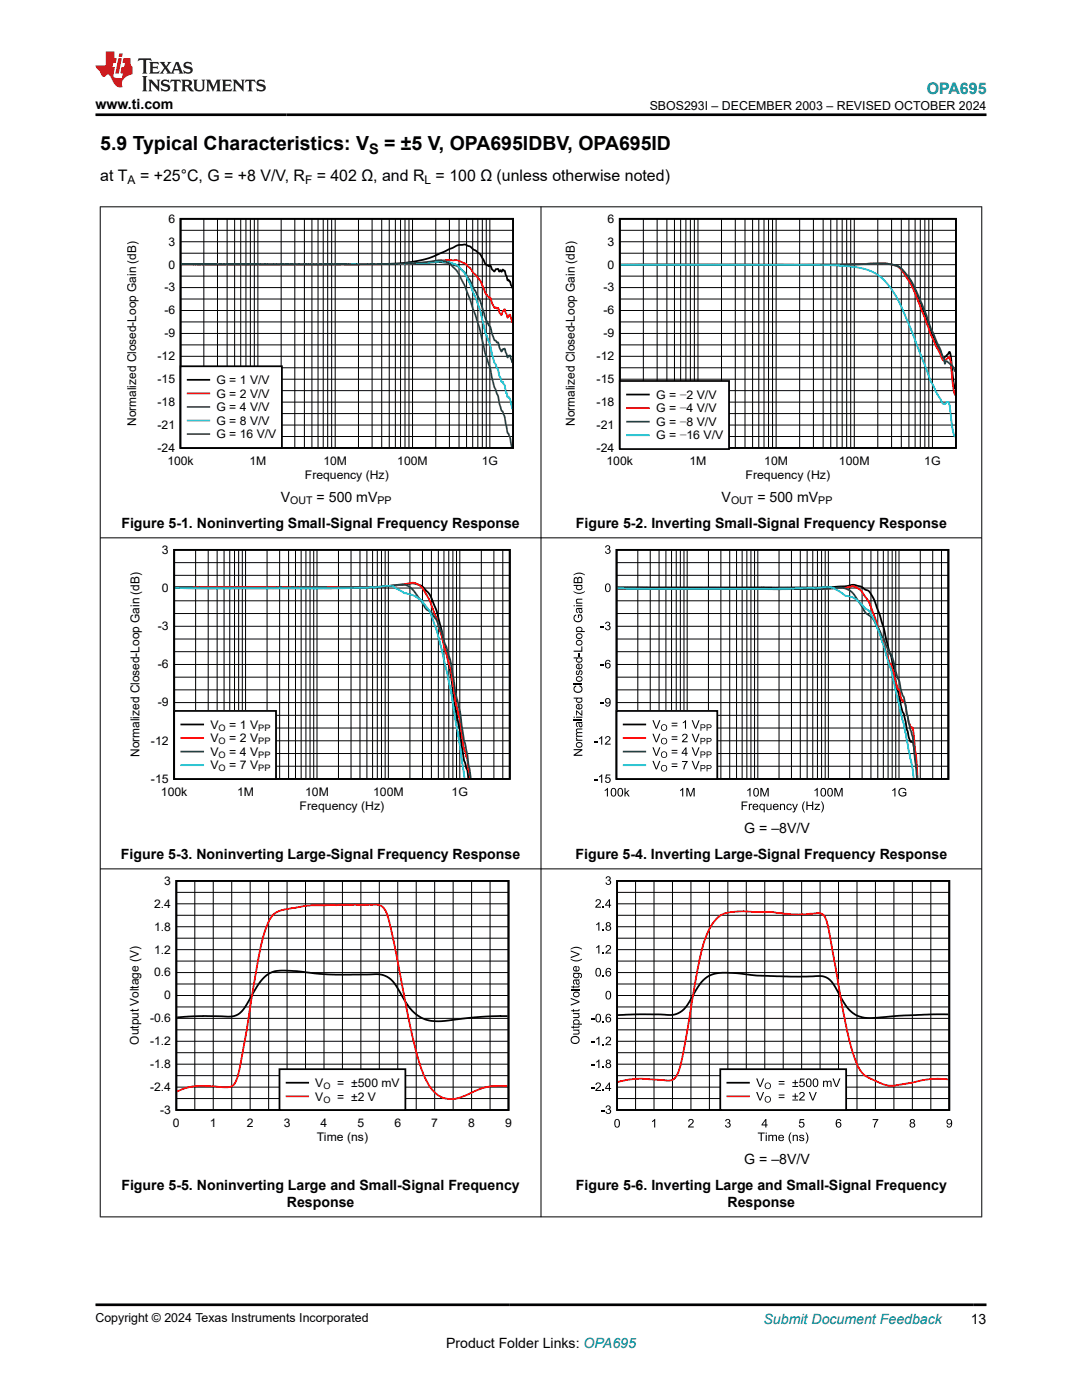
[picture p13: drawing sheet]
<svg xmlns="http://www.w3.org/2000/svg" width="216mm" height="279mm" viewBox="0 0 216 279" stroke-linecap="round" stroke-linejoin="round" font-family="sans-serif">
<defs><g id="words">
<g font-size="3.9">
<text x="20" y="29.9">5.9 Typical Characteristics: V</text>
<text x="76.7" y="29.9">= ±5 V, OPA695IDBV, OPA695ID</text>
</g>
<text font-size="3.2" fill="#00f" x="184.9" y="18.7">OPA695</text>
<g font-size="3.2">
<text x="20" y="36.1">at T</text>
<text x="27.9" y="36.1">= +25°C, G = +8 V/V, R</text>
<text x="63.2" y="36.1">= 402 Ω, and R = 100 Ω (unless otherwise noted)</text>
</g>
<text font-size="2.9" x="73.6" y="30.7">S</text>
<g font-size="2.8">
<text x="19" y="21.8">www.ti.com</text>
<text x="56" y="100.1">V</text>
<text x="63.2" y="100.1">= 500 mV</text>
<text x="144" y="100.1">V</text>
<text x="151.1" y="100.1">= 500 mV</text>
<text x="24.2" y="105.3">Figure 5-1. Noninverting Small-Signal Frequency Response</text>
<text x="114.9" y="105.3">Figure 5-2. Inverting Small-Signal Frequency Response</text>
<text x="148.5" y="166.2">G = –8V/V</text>
<text x="24.1" y="171.4">Figure 5-3. Noninverting Large-Signal Frequency Response</text>
<text x="114.8" y="171.4">Figure 5-4. Inverting Large-Signal Frequency Response</text>
<text x="148.5" y="232.2">G = –8V/V</text>
<text x="24.2" y="237.5">Figure 5-5. Noninverting Large and Small-Signal Frequency</text>
<text x="114.9" y="237.5">Figure 5-6. Inverting Large and Small-Signal Frequency</text>
<text x="57.2" y="240.9">Response</text>
<text x="145.2" y="240.9">Response</text>
<text x="89" y="269">Product Folder Links: OPA695</text>
<text x="193.7" y="264.2">13</text>
</g>
<text font-size="2.8" fill="#00f" x="152.4" y="264.2">Submit Document Feedback</text>
<g font-size="2.5">
<text x="129.6" y="21.9">SBOS293I – DECEMBER 2003 – REVISED OCTOBER 2024</text>
<text x="114.7" y="85" transform="rotate(-90 114.7 85)">Normalized Closed-Loop Gain (dB)</text>
<text x="27.8" y="151" transform="rotate(-90 27.8 151)">Normalized Closed-Loop Gain (dB)</text>
<text x="19" y="263.9">Copyright © 2024 Texas Instruments Incorporated</text>
</g>
<g font-size="2.4">
<text x="25.5" y="36.7">A</text>
<text x="60.9" y="36.7">F</text>
<text x="84.7" y="36.7">L</text>
<text x="33.6" y="44.5">6</text>
<text x="121.2" y="44.5">6</text>
<text x="33.6" y="53.6">0</text>
<text x="33.6" y="49">3</text>
<text x="121.2" y="53.6">0</text>
<text x="121.2" y="49">3</text>
<text x="32.8" y="58.2">-3</text>
<text x="120.4" y="58.2">-3</text>
<text x="32.8" y="62.7">-6</text>
<text x="120.4" y="62.7">-6</text>
<text x="31.4" y="71.9">-12</text>
<text x="32.8" y="67.3">-9</text>
<text x="119" y="71.9">-12</text>
<text x="120.4" y="67.3">-9</text>
<text x="31.4" y="76.5">-15</text>
<text x="43.2" y="76.6">G</text>
<text x="45.8" y="76.6">=</text>
<text x="47.9" y="76.6">1</text>
<text x="49.9" y="76.6">V</text>
<text x="51.5" y="76.6">/V</text>
<text x="119" y="76.5">-15</text>
<text x="31.4" y="81">-18</text>
<text x="43.2" y="79.3">G</text>
<text x="43.2" y="82.1">G</text>
<text x="45.8" y="79.3">=</text>
<text x="45.8" y="82.1">=</text>
<text x="47.9" y="79.3">2</text>
<text x="47.9" y="82.1">4</text>
<text x="49.9" y="79.3">V</text>
<text x="49.9" y="82.1">V</text>
<text x="51.5" y="79.3">/V</text>
<text x="51.5" y="82.1">/V</text>
<text x="119" y="81">-18</text>
<text x="130.9" y="79.6">G</text>
<text x="130.9" y="82.3">G</text>
<text x="133.5" y="79.6">=</text>
<text x="133.5" y="82.3">=</text>
<text x="135.6" y="79.6">−</text>
<text x="135.6" y="82.3">−</text>
<text x="137" y="79.6">2</text>
<text x="137" y="82.3">4</text>
<text x="139" y="79.6">V/V</text>
<text x="139" y="82.3">V/V</text>
<text x="27.2" y="85" transform="rotate(-90 27.2 85)">Normalized Closed-Loop Gain (dB)</text>
<text x="31.4" y="85.6">-21</text>
<text x="43.2" y="84.8">G</text>
<text x="43.2" y="87.5">G</text>
<text x="45.8" y="84.8">=</text>
<text x="45.8" y="87.5">=</text>
<text x="47.9" y="84.8">8</text>
<text x="47.9" y="87.5">1</text>
<text x="49.2" y="87.5">6</text>
<text x="49.9" y="84.8">V</text>
<text x="51.2" y="87.5">V/V</text>
<text x="51.5" y="84.8">/V</text>
<text x="119" y="85.6">-21</text>
<text x="130.9" y="85">G</text>
<text x="130.9" y="87.7">G</text>
<text x="133.5" y="85">=</text>
<text x="133.5" y="87.7">=</text>
<text x="135.6" y="85">−</text>
<text x="135.6" y="87.7">−</text>
<text x="137" y="85">8</text>
<text x="137" y="87.7">1</text>
<text x="138.3" y="87.7">6</text>
<text x="139" y="85">V/V</text>
<text x="140.4" y="87.7">V/V</text>
<text x="31.4" y="90.2">-24</text>
<text x="33.4" y="92.9">100k</text>
<text x="49.8" y="92.9">1M</text>
<text x="60.8" y="95.6">Frequency (Hz)</text>
<text x="64.5" y="92.9">10M</text>
<text x="79.3" y="92.9">100M</text>
<text x="96.1" y="92.9">1G</text>
<text x="119" y="90.2">-24</text>
<text x="121" y="92.9">100k</text>
<text x="137.6" y="92.9">1M</text>
<text x="148.8" y="95.6">Frequency (Hz)</text>
<text x="152.5" y="92.9">10M</text>
<text x="167.4" y="92.9">100M</text>
<text x="184.4" y="92.9">1G</text>
<text x="32.3" y="110.5">3</text>
<text x="32.3" y="118.1">0</text>
<text x="31.5" y="125.8">-3</text>
<text x="31.5" y="133.4">-6</text>
<text x="31.5" y="141">-9</text>
<text x="30.1" y="148.6">-12</text>
<text x="42" y="145.4">V</text>
<text x="42" y="148.1">V</text>
<text x="45.7" y="148.1">=</text>
<text x="45.7" y="145.4">=</text>
<text x="47.9" y="145.4">1</text>
<text x="47.9" y="148.1">2</text>
<text x="49.9" y="145.4">V</text>
<text x="49.9" y="148.1">V</text>
<text x="42" y="150.8">V</text>
<text x="42" y="153.5">V</text>
<text x="45.7" y="150.8">=</text>
<text x="45.7" y="153.5">=</text>
<text x="47.9" y="150.8">4</text>
<text x="47.9" y="153.5">7</text>
<text x="49.9" y="150.8">V</text>
<text x="49.9" y="153.5">V</text>
<text x="30.1" y="156.2">-15</text>
<text x="32.1" y="158.9">100k</text>
<text x="47.3" y="158.9">1M</text>
<text x="59.8" y="161.7">Frequency (Hz)</text>
<text x="60.9" y="158.9">10M</text>
<text x="74.4" y="158.9">100M</text>
<text x="90.1" y="158.9">1G</text>
<text x="32.8" y="176.6">3</text>
<text x="30.7" y="185.7">1.8</text>
<text x="30.7" y="181.2">2.4</text>
<text x="30.7" y="190.3">1.2</text>
<text x="30.7" y="194.9">0.6</text>
<text x="32.8" y="199.4">0</text>
<text x="27.7" y="208.5" transform="rotate(-90 27.7 208.5)">Output Voltage (V)</text>
<text x="29.9" y="208.6">-1.2</text>
<text x="29.9" y="204">-0.6</text>
<text x="29.9" y="213.2">-1.8</text>
<text x="29.9" y="217.7">-2.4</text>
<text x="62.9" y="219.6">V</text>
<text x="62.9" y="216.9">V</text>
<text x="67.3" y="216.9">=</text>
<text x="67.3" y="219.6">=</text>
<text x="70.1" y="216.9">±500</text>
<text x="70.1" y="219.6">±2 V</text>
<text x="76.1" y="216.9">mV</text>
<text x="32" y="222.3">-3</text>
<text x="34.5" y="225">0</text>
<text x="41.9" y="225">1</text>
<text x="49.3" y="225">2</text>
<text x="56.6" y="225">3</text>
<text x="63.2" y="227.7">Time (ns)</text>
<text x="64" y="225">4</text>
<text x="71.3" y="225">5</text>
<text x="78.7" y="225">6</text>
<text x="86.1" y="225">7</text>
<text x="93.4" y="225">8</text>
<text x="100.8" y="225">9</text>
</g>
<g font-size="2.1">
<text x="57.9" y="100.7">OUT</text>
<text x="75.3" y="100.7">PP</text>
<text x="145.9" y="100.7">OUT</text>
<text x="163.3" y="100.7">PP</text>
</g>
<g font-size="1.8">
<text x="43.6" y="145.8">O</text>
<text x="43.6" y="148.5">O</text>
<text x="51.5" y="145.8">PP</text>
<text x="51.5" y="148.5">PP</text>
<text x="43.6" y="151.2">O</text>
<text x="43.6" y="154">O</text>
<text x="51.5" y="151.2">PP</text>
<text x="51.5" y="154">PP</text>
<text x="64.5" y="220">O</text>
<text x="64.5" y="217.3">O</text>
</g>
</g></defs>
<path d="M36 43.7h66.4v45.7h-66.4zM36.2 52.8h34.6l9.1-.3 2.9-.3 2.3-.5 3.5-1.5 2.5-1.2 1.6-.2 1.1 .4 1.6 1.3a2.39 2.39 0 0 1 1.1 1.4 1.29 1.29 0 0 0 1.2 1.2l.2-.1 .5 1a.21 .21 0 0 0 .2 .2 .21 .21 0 0 0 .2-.3l.2-.2h.4l.2 .5 .2-.3 .3 .3 .2-.4 .2 .2h.2l.6 1.9 .1-.1 .4 .4 .4 1.3" fill="none" stroke="#000" stroke-width=".35"/>
<g fill="none" stroke="#000" stroke-width=".2">
<path d="M36 59.7h66.4M36 57.4h66.4M36 55.1h66.4M36 52.8h66.4M36 50.5h66.4M36 48.2h66.4M36 46h66.4M40.7 43.7v45.7M43.4 43.7v45.7M45.3 43.7v45.7M46.8 43.7v45.7M48 43.7v45.7"/>
<path d="M49.1 43.7v45.7M50 43.7v45.7M50.7 43.7v45.7M51.5 43.7v45.7M56.1 43.7v45.7M58.8 43.7v45.7M60.7 43.7v45.7M62.2 43.7v45.7M63.5 43.7v45.7M64.5 43.7v45.7M65.4 43.7v45.7M66.2 43.7v45.7"/>
<path d="M66.9 43.7v45.7M71.5 43.7v45.7M74.2 43.7v45.7M76.2 43.7v45.7M77.7 43.7v45.7M78.9 43.7v45.7M79.9 43.7v45.7M80.8 43.7v45.7M81.6 43.7v45.7M82.3 43.7v45.7M87 43.7v45.7M89.7 43.7v45.7"/>
<path d="M91.6 43.7v45.7M93.1 43.7v45.7M94.3 43.7v45.7M95.3 43.7v45.7M96.2 43.7v45.7M97 43.7v45.7M97.7 43.7v45.7M36 78h66.4M36 75.7h66.4M36 73.4h66.4M36 71.1h66.4M36 68.8h66.4"/>
<path d="M36 66.5h66.4M36 64.2h66.4M36 62h66.4M36 87.1h66.4M36 84.8h66.4M36 82.5h66.4M36 80.3h66.4"/>
</g>
<path d="M36.2 52.8h42.4l5.2-.3 5.5-.6h1.9l1.6 .7 1 .9 .6 .9 1.4 1.5 1 2.5 .8 1a.34 .34 0 0 1 .4 .1 .34 .34 0 0 1 0 .4l.5 1.1a.27 .27 0 0 0 0 .4 .27 .27 0 0 0 .4 0h.1a.26 .26 0 0 0 .2 .2 .26 .26 0 0 0 .2-.1l.3 1 .3 .4 .7-1.2 .6 1.7 .1-.4 .4-.2 .4 1.6" fill="none" stroke="#f00" stroke-width=".35"/>
<path d="M36.2 52.7h42l9.2-.4 2.1 .2 1.9 .7 1.5 1.4 .9 1.4 2 4 1 3.4 .6 1.3a2.65 2.65 0 0 1 .8 1.9l.5 1.3 .7 .5 .6 1.7 .3-.4h.2l.2-.1 .6 1.7 .1-.3 .4-.1 .4 1.5" fill="none" stroke="#156" stroke-width=".35"/>
<path d="M36.2 52.7h41.8l5.8-.2 3.7-.4 2.2 .2 1.3 .5 .5 .4 1.2 1.2 1.1 2.3 1.9 4.7 1.1 4.8 1 2.6 .8 3.5 .8 1.5 .2 1.3 .5 1.1h.1a3.3 3.3 0 0 1 .8 2.2l.1 .1 .2 .8 .1-.1 .4 .4 .4 2" fill="none" stroke="#0bc" stroke-width=".35"/>
<path d="M36.2 52.7h42.4l5.8-.3 3.1-.5 1.7 .4 1.5 1.3 .7 .8 1.3 2.5 1.1 2.9 1.9 5.6 1.1 5.1 1 2.8 .7 3.4 .9 2.3 .5 2.4a.54 .54 0 0 0 .4 .7l.4 1.2 .4 2.2a1.02 1.02 0 0 0 .4 1.1l.3 .7 .3 1.9" fill="none" stroke="#286b49" stroke-width=".35"/>
<path d="M36 73.1h20.3v16.3h-20.3z" fill-rule="evenodd" fill="#fff"/>
<path d="M36 73.1h20.3v16.3h-20.3zM37.5 75.8h4.3" fill="none" stroke="#000" stroke-width=".35"/>
<path d="M37.5 78.5h4.3" fill="none" stroke="#f00" stroke-width=".35"/>
<path d="M37.5 81.2h4.3" fill="none" stroke="#156" stroke-width=".35"/>
<path d="M37.5 83.9h4.3" fill="none" stroke="#0bc" stroke-width=".35"/>
<path d="M37.5 86.6h4.3" fill="none" stroke="#286b49" stroke-width=".35"/>
<path d="M123.7 43.7h67v45.7h-67zM123.9 52.8h42.2l10.3-.2 2.4 .4 .6 .3 .8 .8 1.7 2.5 1.6 3.7 2.2 5.7 1.9 4a1.56 1.56 0 0 0 .8 1.4l1-1.2a4.4 4.4 0 0 1 .5 2.6l.4 3.5 .3 1.3" fill="none" stroke="#000" stroke-width=".36"/>
<g fill="none" stroke="#000" stroke-width=".2">
<path d="M123.7 59.7h67.1M123.7 57.4h67.1M123.7 55.1h67.1M123.7 52.8h67.1M123.7 50.5h67.1M123.7 48.2h67.1M123.7 46h67.1M128.4 43.7v45.7M131.1 43.7v45.7M133.1 43.7v45.7M134.6 43.7v45.7M135.8 43.7v45.7"/>
<path d="M136.9 43.7v45.7M137.8 43.7v45.7M138.6 43.7v45.7M139.3 43.7v45.7M144 43.7v45.7M146.7 43.7v45.7M148.7 43.7v45.7M150.2 43.7v45.7M151.4 43.7v45.7M152.5 43.7v45.7M153.4 43.7v45.7M154.2 43.7v45.7"/>
<path d="M154.9 43.7v45.7M159.6 43.7v45.7M162.3 43.7v45.7M164.2 43.7v45.7M165.8 43.7v45.7M167 43.7v45.7M168 43.7v45.7M168.9 43.7v45.7M169.7 43.7v45.7M170.5 43.7v45.7M175.1 43.7v45.7M177.9 43.7v45.7"/>
<path d="M179.8 43.7v45.7M181.4 43.7v45.7M182.6 43.7v45.7M183.6 43.7v45.7M184.5 43.7v45.7M185.3 43.7v45.7M186.1 43.7v45.7M123.7 78h67.1M123.7 75.7h67.1M123.7 73.4h67.1M123.7 71.1h67.1M123.7 68.8h67.1"/>
<path d="M123.7 66.5h67.1M123.7 64.2h67.1M123.7 62h67.1M123.7 87.1h67.1M123.7 84.8h67.1M123.7 82.5h67.1M123.7 80.3h67.1"/>
</g>
<path d="M123.9 52.9h39.9l12.3-.3 2.5 .4 .7 .3 .8 .8 1.8 3 2.6 6.2 1.2 3.4 1.9 3.9a1.64 1.64 0 0 0 .8 1.4l.9-.7h.2l.8 6.4 .3 1.2" fill="none" stroke="#f00" stroke-width=".36"/>
<path d="M123.9 52.8l34.1 .1 11.2-.1 6.8-.2 2.6 .3 .9 .4 .7 .6 1.3 1.7 .7 1.2 2.3 5.2 1.2 3.3 1.9 4.4 .8 1.9 .1 1a.38 .38 0 0 1 .5-.5l.7 .7a1.6 1.6 0 0 1 .9 1.4" fill="none" stroke="#156" stroke-width=".36"/>
<path d="M123.9 52.8l40.4 .1 6.3 .4 1.7 .3 1.6 .5 1.3 .8 1.4 1.2 1.1 1.3 1.3 2 2.9 6.6 3.8 9.9 1.9 3.7a1.11 1.11 0 0 0 .9 1h.1a.42 .42 0 0 1 .4-.4 .42 .42 0 0 1 .4 .5l.3 2.1a11.8 11.8 0 0 0 .9 4.4" fill="none" stroke="#0bc" stroke-width=".36"/>
<path d="M123.7 76h21.8v13.6h-21.8z" fill-rule="evenodd" fill="#fff"/>
<path d="M123.7 76h21.8v13.6h-21.8zM125.1 78.7h4.4M34.8 109.7h66.9v45.8h-66.9zM34.9 117.2h39.5l5.3-.4 2.5-.4 .6 .1 1.4 .5 1.4 1.4 .4 .8 1.1 2.8 1.1 4 1.7 8 1 7.6 .9 4.1 .8 6 .5 1.6a2.76 2.76 0 0 1 .3 2" fill="none" stroke="#000" stroke-width=".36"/>
<path d="M125.1 81.5h4.4M34.9 117.2h39.1l5.2-.4 2.9-.5 1 .2 1.1 .8 1.2 1.9 1.8 4.4 2.7 9.8 1 6.6 .5 2.3a19.6 19.6 0 0 1 .8 5 8.3 8.3 0 0 0 .7 3.1l.3 1 .6 3.9" fill="none" stroke="#f00" stroke-width=".36"/>
<path d="M125.1 84.2h4.4M34.9 117.2h39.7l5.9-.5 .9 .3 .9 .7 1.7 2.2 .9 1.5 .8 .6a1.78 1.78 0 0 1 .9 1.1l.6 .8 1 2.4 1.7 5.5 1 6.4 1 4.2 .7 5.3 .6 2.8 .8 4.8" fill="none" stroke="#156" stroke-width=".36"/>
<path d="M125.1 86.9h4.4M34.9 117.3l6.7 .2h24.5l8.4-.2 3.1-.4 1.1 .2v.2l2.1 1.1h.2l1.4 .4 1.5 .9 1.5 1.8 .5 .8 1.2 3.6 1.1 3.8 1.8 8.3 2.7 17.3" fill="none" stroke="#0bc" stroke-width=".36"/>
<g fill="none" stroke="#000" stroke-width=".2">
<path d="M34.8 119.9h66.9M34.8 117.4h66.9M34.8 114.8h66.9M34.8 112.3h66.9M39 109.7v45.8M41.5 109.7v45.8M43.3 109.7v45.8M44.7 109.7v45.8M45.8 109.7v45.8M46.8 109.7v45.8M47.6 109.7v45.8M48.4 109.7v45.8"/>
<path d="M49 109.7v45.8M53.3 109.7v45.8M55.8 109.7v45.8M57.6 109.7v45.8M59 109.7v45.8M60.1 109.7v45.8M61 109.7v45.8M61.9 109.7v45.8M62.6 109.7v45.8M63.3 109.7v45.8M67.5 109.7v45.8M70 109.7v45.8"/>
<path d="M71.8 109.7v45.8M73.2 109.7v45.8M74.3 109.7v45.8M75.3 109.7v45.8M76.1 109.7v45.8M76.9 109.7v45.8M77.5 109.7v45.8M81.8 109.7v45.8M84.3 109.7v45.8M86.1 109.7v45.8M87.5 109.7v45.8M88.6 109.7v45.8"/>
<path d="M89.5 109.7v45.8M90.4 109.7v45.8M91.1 109.7v45.8M91.8 109.7v45.8M96 109.7v45.8M98.6 109.7v45.8M100.3 109.7v45.8M101.7 109.7v45.8M34.8 137.7h66.9M34.8 135.1h66.9M34.8 132.6h66.9M34.8 130.1h66.9"/>
<path d="M34.8 127.5h66.9M34.8 125h66.9M34.8 122.4h66.9M34.8 152.9h66.9M34.8 150.4h66.9M34.8 147.8h66.9M34.8 145.3h66.9M34.8 142.8h66.9M34.8 140.2h66.9"/>
</g>
<path d="M34.8 141.9h20.3v13.6h-20.3z" fill-rule="evenodd" fill="#fff"/>
<path d="M34.8 141.9h20.3v13.6h-20.3zM36.2 144.6h4.3" fill="none" stroke="#000" stroke-width=".36"/>
<path d="M36.2 147.3h4.3" fill="none" stroke="#f00" stroke-width=".36"/>
<path d="M36.2 150h4.3" fill="none" stroke="#156" stroke-width=".36"/>
<path d="M36.2 152.7h4.3" fill="none" stroke="#0bc" stroke-width=".36"/>
<g fill="#000">
<path d="M114.4 118l.2 .1a2.01 2.01 0 0 0 2.1-.1 1.44 1.44 0 0 1-2.3 0zM114.4 114.7a1.59 1.59 0 0 1 2.3 .1 2.06 2.06 0 0 0-2.3 0zM120.9 108.9a.46 .46 0 0 1 .7 0 .46 .46 0 0 1-.1 .7 .54 .54 0 0 1 0 .9 .54 .54 0 0 1-.8-.4l.2-.1a.35 .35 0 0 0 .4 .4 .35 .35 0 0 0 .3-.5 .35 .35 0 0 0-.5-.2l.1-.2a.3 .3 0 0 0 .3-.2 .3 .3 0 0 0-.3-.4 .3 .3 0 0 0-.3 .4h-.2zM114.7 122.8l.2-.1 .1 .2a.63 .63 0 0 0-.2 .9 .63 .63 0 0 0 .9 .1 .69 .69 0 0 0 .1-1.1h-.3v.5h-.2v-.7h.7a.89 .89 0 0 1 .1 1.3 .89 .89 0 0 1-1.3 .1 .89 .89 0 0 1-.1-1.2zM114.7 137l.2-.2 .1 .2a.57 .57 0 0 0-.3 .8 .57 .57 0 0 0 .8 .2 .52 .52 0 0 0 .5-.4 .52 .52 0 0 0-.4-.6v-.2a.81 .81 0 0 1 .5 1.1 .81 .81 0 0 1-1.1 .3 .77 .77 0 0 1-.3-1.2zM115.5 130.3h.2v.7h-.2zM115.1 133.9l.2-.1v.2a.24 .24 0 0 0-.2 .3 .24 .24 0 0 0 .3 .2v-.1a.47 .47 0 0 1 .3-.6 .47 .47 0 0 1 .6 .2 .47 .47 0 0 1-.2 .6l-.3 .2v-.2a.28 .28 0 0 0 .3-.3 .28 .28 0 0 0-.4-.3 .5 .5 0 0 1-.1 .6 .5 .5 0 0 1-.5 0l-.2-.3zM114.5 136.3h1.7v.2h-1.7zM114.5 129.8h1.5v-.8h.2v1.1h-1.7zM115 119.6l1.2-.1v.2h-.8a.29 .29 0 0 0-.3 .2 .29 .29 0 0 0 .2 .3l.9 .1v.2h-1.3v-.2h.2l-.2-.2zM119.9 132.7h.6v.2h-.6zM119.9 125h.6v.3h-.6z"/>
<path d="M120.9 124.2a.46 .46 0 0 1 .7-.1 .46 .46 0 0 1-.1 .7 .54 .54 0 0 1 0 1 .54 .54 0 0 1-.8-.5h.2a.35 .35 0 0 0 .4 .3 .35 .35 0 0 0 .3-.4 .35 .35 0 0 0-.5-.2l.1-.2a.3 .3 0 0 0 .3-.3 .3 .3 0 0 0-.3-.3 .3 .3 0 0 0-.3 .3h-.2zM114.5 149.5h1.7v.2l-1.4 .9h1.4v.2h-1.7v-.2l1.3-.9h-1.3zM115 147.2h.2a.27 .27 0 0 0 0 .4 .27 .27 0 0 0 .3 0h.7v.2h-1.3v-.1h.2l-.2-.2zM115 145.5l1.2-.1v.2h-.8a.26 .26 0 0 0-.3 .2 .26 .26 0 0 0 .2 .3h.9v.2h-.8a.28 .28 0 0 0-.3 .4 .28 .28 0 0 0 .4 .1h.7v.2h-1.3v-.1h.2a.41 .41 0 0 1 0-.8l-.2-.2zM114.5 143.6h1.7v.2h-1.7zM114.9 141.8l1.1 .8v-.9h.2v1.1h-.2l-.9-.8v.8h-.2zM118.5 155.5h.7v.2h-.7zM118.5 147.9h.7v.2h-.7zM119.9 140.3h.6v.2h-.6zM119.5 155l.7-.5v1.7h-.2v-1.3l-.5 .3zM119.5 147.3l.7-.4v1.7h-.2v-1.3l-.5 .2zM120.9 154.6h.9v.2h-.7l-.1 .4a.57 .57 0 0 1 .8 .3 .57 .57 0 0 1-.4 .8 .57 .57 0 0 1-.7-.5h.2a.37 .37 0 0 0 .6 .1 .37 .37 0 0 0 0-.5 .37 .37 0 0 0-.5 .1l-.2-.1z"/>
<path d="M120.7 157.7l.6-.5v1.8h-.2v-1.4l-.4 .3zM120.9 147a.55 .55 0 0 1 .8 .1 .55 .55 0 0 1-.2 .8l-.5 .5h.8v.2h-1.1l.2-.4a1.03 1.03 0 0 0 .6-1l-.4-.1-.2 .3h-.2zM124.6 157.3h.2v.9l.5-.5h.3l-.5 .5 .6 .8h-.3l-.4-.7-.2 .2v.5h-.2zM135.7 157.7l.6-.5v1.8h-.2v-1.4l-.4 .3zM137 157.3h.3l.5 1.4 .5-1.4h.3v1.7h-.2v-1.5l-.5 1.5h-.2l-.5-1.5v1.5h-.2zM149.1 157.7l.7-.5v1.8h-.3v-1.4l-.4 .3zM151.7 157.3h.4l.5 1.4 .5-1.4h.3v1.7h-.2v-1.5l-.5 1.5h-.2l-.6-1.5v1.5h-.2zM162.5 157.7l.7-.5v1.8h-.2v-1.4l-.5 .3zM166.5 157.3h.3l.5 1.4 .5-1.4h.3v1.7h-.2v-1.5l-.5 1.5h-.2l-.5-1.5v1.5h-.2zM178 157.7l.7-.5v1.8h-.2v-1.4l-.5 .3zM179.5 157.4a.81 .81 0 0 1 1.3 .3l-.2 .1a.67 .67 0 0 0-.9-.2 .67 .67 0 0 0-.2 .9 .67 .67 0 0 0 .9 .2l.2-.1v-.3h-.5v-.2h.8v.6a.93 .93 0 0 1-1.4 .1 .93 .93 0 0 1 0-1.4zM148 160h1.2v.2h-1v.5h.8v.2h-.8v.8h-.2z"/>
<path d="M149.4 160.4h.2v.2l.4-.2 .1 .1-.1 .2a.28 .28 0 0 0-.3 0 .28 .28 0 0 0-.1 .3v.7h-.2zM152.9 160.4h.2v.7a.31 .31 0 0 0 .4 .4 .31 .31 0 0 0 .2-.4v-.7h.2v1.3h-.1v-.2a.45 .45 0 0 1-.6 .2 .45 .45 0 0 1-.3-.5zM155.6 160.4h.2v.2a.45 .45 0 0 1 .6-.2 .45 .45 0 0 1 .2 .5v.8h-.2v-.8a.29 .29 0 0 0-.2-.3 .29 .29 0 0 0-.3 .2l-.1 .9h-.2zM157.1 160.6l.6-.2 .3 .4h-.2l-.1-.2a.42 .42 0 0 0-.6 .4 .42 .42 0 0 0 .6 .4l.1-.2h.2a.61 .61 0 0 1-.9 .3 .61 .61 0 0 1 0-.9zM158.1 160.4h.2l.3 1 .4-1h.2l-.5 1.3a.44 .44 0 0 1-.5 .4l-.1-.2h.3l.1-.2zM160.5 159.9h.1a1.91 1.91 0 0 0 0 2.3 1.48 1.48 0 0 1-.1-2.3zM160.9 160h.2v.7h.9v-.7h.3v1.7h-.3v-.8h-.9v.8h-.2zM162.6 160.4h1l-.8 1.1h.8v.2h-1.1v-.2l.8-.9h-.7zM163.8 159.9a1.36 1.36 0 0 1 0 2.3 1.92 1.92 0 0 0 0-2.3z"/>
<path d="M114.5 116.7h1.7v.2h-.2a.61 .61 0 0 1-.2 .9 .61 .61 0 0 1-.9-.4l.2-.5h-.6zM115.2 117l-.1 .1a.45 .45 0 0 0 .5 .5 .45 .45 0 0 0 .4-.5l-.2-.2z"/>
<path d="M114.6 115.3l.3-.1 .4 .2a.49 .49 0 0 1 .6-.3 .49 .49 0 0 1 .3 .6v.7h-1.7zM114.7 115.5v.7h.5v-.4a.28 .28 0 0 0-.1-.4 .28 .28 0 0 0-.4 .1zM115.5 115.4l-.1 .8h.6l-.1-.7-.2-.2z"/>
<path d="M121 116.5a.62 .62 0 0 1 .7 .1 .62 .62 0 0 1 .1 .7 .62 .62 0 0 1-.5 .9 .62 .62 0 0 1-.6-.9zM121 116.7a.93 .93 0 0 0 .3 1.3 .87 .87 0 0 0 0-1.4z"/>
<path d="M114.5 120.8h.2v.2h-.2zM114.9 120.8h1.3v.2h-1.3z"/>
<path d="M115.1 135.1a.65 .65 0 0 1 .9-.1 .65 .65 0 0 1 0 1 .65 .65 0 0 1-.9-.1l-.2-.4zM115.2 135.2a.42 .42 0 0 0 .4 .7 .42 .42 0 0 0 .3-.7l-.3-.1z"/>
<path d="M115.1 127.9a.65 .65 0 0 1 .9-.1 .65 .65 0 0 1 0 1 .65 .65 0 0 1-.9-.1l-.2-.4zM115.2 128a.42 .42 0 0 0 .4 .6 .42 .42 0 0 0 .3-.6l-.3-.1z"/>
<path d="M115.1 126.5a.65 .65 0 0 1 .9 0 .65 .65 0 0 1 0 1 .65 .65 0 0 1-.9-.2l-.2-.3zM115.2 126.7a.42 .42 0 0 0 .4 .6 .42 .42 0 0 0 .3-.6l-.3-.1z"/>
<path d="M115.1 132.6l.5-.2v1a.36 .36 0 0 0 .4-.3 .36 .36 0 0 0-.2-.4v-.2a.61 .61 0 0 1 .3 .8 .61 .61 0 0 1-.9 .2 .61 .61 0 0 1-.1-.9zM115.2 132.7l-.1 .4 .3 .3v-.7z"/>
<path d="M115 121.4l1.2-.1v.2h-.2a.43 .43 0 0 1 .2 .7 .43 .43 0 0 1-.7 0l-.1-.7a.31 .31 0 0 0-.3 .3 .31 .31 0 0 0 .2 .4v.2a.6 .6 0 0 1-.3-1zM115.6 121.5v.4a.23 .23 0 0 0 .3 .3 .23 .23 0 0 0 .1-.4l-.1-.2z"/>
<path d="M114.5 139.2h1.7v.2h-.2a.61 .61 0 0 1-.2 .9 .61 .61 0 0 1-.9-.4l.2-.5h-.6zM115.2 139.5l-.1 .1a.45 .45 0 0 0 .5 .5 .45 .45 0 0 0 .4-.5l-.2-.2z"/>
<path d="M114.5 131.2h1.7v.2h-.2a.61 .61 0 0 1-.2 .9 .61 .61 0 0 1-.9-.4l.2-.5h-.6zM115.2 131.5l-.1 .1a.45 .45 0 0 0 .5 .4 .45 .45 0 0 0 .4-.4l-.2-.2z"/>
<path d="M115.1 125.2a.61 .61 0 0 1 .8-.1 .61 .61 0 0 1 .2 .8h.6v.2h-1.8v-.1h.2l-.2-.4zM115.2 125.4l-.1 .1a.46 .46 0 0 0 .5 .5 .46 .46 0 0 0 .4-.5l-.2-.2z"/>
<path d="M120.9 131.9l.6-.2 .3 .4h-.2a.35 .35 0 0 0-.4-.2 .35 .35 0 0 0-.3 .4v.2a.55 .55 0 0 1 .8 .1 .55 .55 0 0 1-.2 .8 .55 .55 0 0 1-.7-.3l-.1-.8zM120.9 132.9a.4 .4 0 0 0 .8 0 .4 .4 0 0 0-.8 0z"/>
<path d="M114.5 143h.2v.2h-.2zM114.9 143h1.3v.2h-1.3z"/>
<path d="M115.1 148.2a.65 .65 0 0 1 .9 0 .65 .65 0 0 1 0 1 .65 .65 0 0 1-.9-.2l-.2-.3zM115.2 148.4a.42 .42 0 0 0 .4 .6 .42 .42 0 0 0 .3-.6l-.3-.1z"/>
<path d="M115.1 140.6l.5-.1v.9a.36 .36 0 0 0 .4-.3 .36 .36 0 0 0-.2-.4v-.2a.61 .61 0 0 1 .3 .8 .61 .61 0 0 1-.9 .2 .61 .61 0 0 1-.1-.9zM115.2 140.8l-.1 .4 .3 .2v-.7z"/>
<path d="M115 144.2l1.2-.2v.2l-.2 .1a.43 .43 0 0 1 .2 .7 .43 .43 0 0 1-.7-.1l-.1-.6a.31 .31 0 0 0-.3 .3 .31 .31 0 0 0 .2 .3v.2a.6 .6 0 0 1-.3-.9zM115.6 144.3v.3a.23 .23 0 0 0 .3 .3 .23 .23 0 0 0 .1-.3l-.1-.3z"/>
<path d="M120.9 139.5a.67 .67 0 0 1 .8 0 .67 .67 0 0 1 .1 .8 .57 .57 0 0 1-.4 .7 .57 .57 0 0 1-.7-.4h.2a.4 .4 0 0 0 .6 .2 .4 .4 0 0 0 .1-.6 .54 .54 0 0 1-.8 .1 .54 .54 0 0 1 .1-.8zM120.9 139.8a.37 .37 0 0 0 .7 0 .37 .37 0 0 0-.7 0z"/>
<path d="M122.1 157.3a.62 .62 0 0 1 .7 .1 .62 .62 0 0 1 .2 .7 .62 .62 0 0 1-.6 .9 .62 .62 0 0 1-.5-.9zM122.2 157.5a.93 .93 0 0 0 .2 1.3 .87 .87 0 0 0 0-1.4z"/>
<path d="M123.4 157.3a.62 .62 0 0 1 .8 .1 .62 .62 0 0 1 .1 .7 .62 .62 0 0 1-.5 .9 .62 .62 0 0 1-.6-.9zM123.5 157.5a.93 .93 0 0 0 .3 1.3 .87 .87 0 0 0 0-1.4z"/>
<path d="M150.5 157.3a.62 .62 0 0 1 .8 .1 .62 .62 0 0 1 .1 .7 .62 .62 0 0 1-.5 .9 .62 .62 0 0 1-.6-.9zM150.6 157.5a.93 .93 0 0 0 .3 1.3 .87 .87 0 0 0 0-1.4z"/>
<path d="M164 157.3a.62 .62 0 0 1 .7 .1 .62 .62 0 0 1 .1 .7 .62 .62 0 0 1-.5 .9 .62 .62 0 0 1-.6-.9zM164 157.5a.93 .93 0 0 0 .3 1.3 .87 .87 0 0 0 0-1.4z"/>
<path d="M165.3 157.3a.62 .62 0 0 1 .7 .1 .62 .62 0 0 1 .2 .7 .62 .62 0 0 1-.6 .9 .62 .62 0 0 1-.5-.9zM165.4 157.5a.93 .93 0 0 0 .2 1.3 .87 .87 0 0 0 0-1.4z"/>
<path d="M150.3 160.6a.59 .59 0 0 1 .7-.1 .59 .59 0 0 1 .3 .6h-.9a.37 .37 0 0 0 .3 .4 .37 .37 0 0 0 .4-.2h.2a.63 .63 0 0 1-.9 .3 .63 .63 0 0 1-.1-1zM150.5 160.7l-.1 .2h.7l-.2-.3z"/>
<path d="M151.7 160.6l.3-.2 .4 .2v-.2h.2v1.7h-.2v-.6a.6 .6 0 0 1-.9-.1 .6 .6 0 0 1 .2-.8zM151.8 160.7a.43 .43 0 0 0-.1 .6 .43 .43 0 0 0 .6 .1l.1-.3-.1-.4-.2-.1z"/>
<path d="M154.4 160.6a.59 .59 0 0 1 .7-.1 .59 .59 0 0 1 .3 .6h-1a.37 .37 0 0 0 .3 .4 .37 .37 0 0 0 .4-.2h.3a.63 .63 0 0 1-1 .3 .63 .63 0 0 1 0-1zM154.6 160.7l-.2 .2h.7l-.1-.3z"/>
</g>
<path d="M123 109.7h66.2v45.8h-66.2zM123.2 117.2l40.1 .1 5.3-.3 1.7-.3 1.6 .4 .7 .6 .7 .2 .3 .4 .9 1.5 1.1 3 .8 2.7 1 4.3 .5 1.3 1.8 9.6 .7 1.9 1.1 4.9a.39 .39 0 0 0 .3 .5l.2 .1 .1-.3 .7 4.4 .2 3.1" fill="none" stroke="#000" stroke-width=".35"/>
<g fill="none" stroke="#000" stroke-width=".2">
<path d="M123 119.9h66.2M123 117.4h66.2M123 114.8h66.2M123 112.3h66.2M127.3 109.7v45.8M129.7 109.7v45.8M131.5 109.7v45.8M132.9 109.7v45.8M134 109.7v45.8M134.9 109.7v45.8M135.8 109.7v45.8M136.5 109.7v45.8"/>
<path d="M137.1 109.7v45.8M141.4 109.7v45.8M143.8 109.7v45.8M145.6 109.7v45.8M147 109.7v45.8M148.1 109.7v45.8M149 109.7v45.8M149.8 109.7v45.8M150.6 109.7v45.8M151.2 109.7v45.8M155.4 109.7v45.8M157.9 109.7v45.8"/>
<path d="M159.7 109.7v45.8M161.1 109.7v45.8M162.2 109.7v45.8M163.1 109.7v45.8M163.9 109.7v45.8M164.7 109.7v45.8M165.3 109.7v45.8M169.5 109.7v45.8M172 109.7v45.8M173.8 109.7v45.8M175.2 109.7v45.8M176.3 109.7v45.8"/>
<path d="M177.2 109.7v45.8M178 109.7v45.8M178.7 109.7v45.8M179.4 109.7v45.8M183.6 109.7v45.8M186.1 109.7v45.8M187.9 109.7v45.8M189.2 109.7v45.8M123 137.7h66.2M123 135.1h66.2M123 132.6h66.2M123 130.1h66.2"/>
<path d="M123 127.5h66.2M123 125h66.2M123 122.4h66.2M123 152.9h66.2M123 150.4h66.2M123 147.8h66.2M123 145.3h66.2M123 142.8h66.2M123 140.2h66.2"/>
</g>
<path d="M123.2 117.5h40.3l5-.2 1.9-.3 1.5 .9 1.4 2.1 2.2 6 1.6 5.2a2.21 2.21 0 0 0 .7 1.4l.9 3.6a1.79 1.79 0 0 0 .7 1.4l.4 1.8 .3 .5 .1-.1a7.3 7.3 0 0 1 .8 3l.6 2.2 .4 .3 .1-.1 .1 .3 .6 5.7 .2 4.1" fill="none" stroke="#f00" stroke-width=".35"/>
<path d="M123.2 117.5l40.3 .1 4.1-.3 .8 .1 1 .3 .7 .6 2.5 3.9 1.6 1.4 2.1 3.8 .8 2a1.78 1.78 0 0 0 .8 1.3l1.2 4.4a6.7 6.7 0 0 1 .7 2.8l.6 1.3 .9 5 .5 1.9a31 31 0 0 1 .9 6.1l.3 3.1" fill="none" stroke="#0f5463" stroke-width=".35"/>
<path d="M123.2 117.4l6.6 .1h24.3l8.2-.1 3-.3 1.2 .3v.1l2.3 1.5 .9 .1 .7 .3 1.5 1.1 .7 .9 1 .8 .9 1.7 1.8 4.9 1.1 3.8 .5 1.3 2.5 10.8 1.7 8.7 .2 1.9" fill="none" stroke="#00baca" stroke-width=".35"/>
<path d="M123 141.9h20.1v13.6h-20.1z" fill-rule="evenodd" fill="#fff"/>
<path d="M123 141.9h20.1v13.6h-20.1zM124.5 144.6h4.2M35.2 175.8h66.3v45.7h-66.3zM101.3 202.8l-5.3 .1-8 .9-2.6-.2-1.7-.7-1.5-1.2-1.1-1.4-2.5-4.2-1-.9-1.1-.6-1.1-.2-10.2 .1-5.9-.7-3.2-.1-1.9 .3-1.5 1-1.4 1.8-2.7 4.7-.8 .7-.8 .5-1 .2-5.5-.1-5.2 .2" fill="none" stroke="#000" stroke-width=".35"/>
<g fill="#000">
<path d="M130.2 143.7h.2l.6 1.5 .5-1.5h.3l-.7 1.7h-.2zM130.2 146.4h.2l.6 1.5 .5-1.5h.3l-.7 1.7h-.2zM130.2 149.1h.2l.6 1.6 .5-1.6h.3l-.7 1.7h-.2zM130.2 151.9h.2l.6 1.5 .5-1.5h.3l-.7 1.7h-.2zM136.1 151.9h1.1l-.5 1-.1 .7h-.3l.1-.5 .6-1h-.9zM136.3 144.2l.6-.5v1.7h-.2v-1.3l-.4 .3zM136.3 146.6a.55 .55 0 0 1 .8 0 .55 .55 0 0 1-.2 .8l-.5 .5h.8v.2h-1.1l.1-.3a1.03 1.03 0 0 0 .7-1.1l-.4-.1-.2 .3h-.2zM138 143.7h.3l.5 1.5 .6-1.5h.2l-.7 1.7h-.2zM138 146.4h.3l.5 1.5 .6-1.5h.2l-.7 1.7h-.2zM138 149.1h.3l.5 1.6 .6-1.6h.2l-.7 1.7h-.2zM138 151.9h.3l.5 1.5 .6-1.5h.2l-.7 1.7h-.2z"/>
<path d="M131.9 145.2a.65 .65 0 0 1 1.3 0 .65 .65 0 0 1-1.3 0zM132.1 145.2a.48 .48 0 0 0 .9 0 .48 .48 0 0 0-.9 0z"/>
<path d="M131.9 147.9a.65 .65 0 0 1 1.3 0 .65 .65 0 0 1-1.3 0zM132.1 147.9a.48 .48 0 0 0 .9 0 .48 .48 0 0 0-.9 0z"/>
<path d="M131.9 150.6a.65 .65 0 0 1 1.3 0 .65 .65 0 0 1-1.3 0zM132.1 150.6a.48 .48 0 0 0 .9 0 .48 .48 0 0 0-.9 0z"/>
<path d="M131.9 153.3a.65 .65 0 0 1 1.3 0 .65 .65 0 0 1-1.3 0zM132.1 153.3a.48 .48 0 0 0 .9 0 .48 .48 0 0 0-.9 0z"/>
<path d="M134 144.2h1.2v.2h-1.2zM134 144.8h1.2v.1h-1.2z"/>
<path d="M134 146.9h1.2v.2h-1.2zM134 147.5h1.2v.2h-1.2z"/>
<path d="M134 149.7h1.2v.2h-1.2zM134 150.2h1.2v.2h-1.2z"/>
<path d="M134 152.4h1.2v.2h-1.2zM134 152.9h1.2v.2h-1.2z"/>
<path d="M136.8 149.1h.2v1.1h.2v.2h-.2v.4h-.2v-.4h-.8v-.2zM136.8 149.5l-.6 .7h.6z"/>
<path d="M139.8 144.6h.5a.39 .39 0 0 1 .4 .2 .39 .39 0 0 1-.2 .5h-.6v.5h-.1zM139.9 144.7v.5h.5a.23 .23 0 0 0 .2-.3 .23 .23 0 0 0-.3-.2z"/>
<path d="M139.8 147.3h.5a.39 .39 0 0 1 .4 .2 .39 .39 0 0 1-.2 .5h-.6v.5h-.1zM139.9 147.4v.5h.5a.23 .23 0 0 0 .2-.3 .23 .23 0 0 0-.3-.2z"/>
<path d="M139.8 150h.5a.39 .39 0 0 1 .4 .2 .39 .39 0 0 1-.2 .5h-.6v.5h-.1zM139.9 150.1v.5h.5a.23 .23 0 0 0 .2-.3 .23 .23 0 0 0-.3-.2z"/>
<path d="M139.8 152.7h.5a.39 .39 0 0 1 .4 .2 .39 .39 0 0 1-.2 .5h-.6v.6h-.1zM139.9 152.8v.5h.5a.23 .23 0 0 0 .2-.3 .23 .23 0 0 0-.3-.2z"/>
<path d="M141 144.6h.5a.39 .39 0 0 1 .5 .2 .39 .39 0 0 1-.3 .5h-.5v.5h-.2zM141.2 144.7v.5h.4a.23 .23 0 0 0 .2-.3 .23 .23 0 0 0-.3-.2z"/>
<path d="M141 147.3h.5a.39 .39 0 0 1 .5 .2 .39 .39 0 0 1-.3 .5h-.5v.5h-.2zM141.2 147.4v.5h.4a.23 .23 0 0 0 .2-.3 .23 .23 0 0 0-.3-.2z"/>
<path d="M141 150h.5a.39 .39 0 0 1 .5 .2 .39 .39 0 0 1-.3 .5h-.5v.5h-.2zM141.2 150.1v.5h.4a.23 .23 0 0 0 .2-.3 .23 .23 0 0 0-.3-.2z"/>
<path d="M141 152.7h.5a.39 .39 0 0 1 .5 .2 .39 .39 0 0 1-.3 .5h-.5v.6h-.2zM141.2 152.8v.5h.4a.23 .23 0 0 0 .2-.3 .23 .23 0 0 0-.3-.2z"/>
</g>
<path d="M124.5 147.3h4.2M101.3 216.8l-2.6-.1-1.8 .3-1.4 .4-3.1 1.5-1.9 .4h-1.4l-1-.3-1-.6-.9-1-1-1.6-.8-1.6-1.5-4.8-1.4-6.4-3.1-15.7-.8-3.5-.6-1.9-.8-1-.7-.3-6.3-.1-8.4 .3-4.4 .8-1.1 .4-.7 .5-.8 1-.6 1.5-1.2 4-3.8 22.4-.7 3.1-.5 1.4-.6 .8-.8 .3-6.2-.3-2.1 .4-2 .7" fill="none" stroke="#f00" stroke-width=".35"/>
<path d="M124.5 150h4.2" fill="none" stroke="#0f5463" stroke-width=".35"/>
<path d="M124.5 152.7h4.2" fill="none" stroke="#00baca" stroke-width=".35"/>
<g fill="none" stroke="#000" stroke-width=".2">
<path d="M35.2 178.1h66.3M38.9 175.8v45.7M42.5 175.8v45.7M46.2 175.8v45.7M49.9 175.8v45.7M53.6 175.8v45.7M57.3 175.8v45.7M61 175.8v45.7M64.6 175.8v45.7M68.3 175.8v45.7M72 175.8v45.7M75.7 175.8v45.7"/>
<path d="M79.4 175.8v45.7M83.1 175.8v45.7M86.7 175.8v45.7M90.4 175.8v45.7M94.1 175.8v45.7M97.8 175.8v45.7M35.2 198.7h66.3M35.2 196.4h66.3M35.2 194.1h66.3M35.2 191.8h66.3M35.2 189.5h66.3M35.2 187.2h66.3"/>
<path d="M35.2 185h66.3M35.2 182.7h66.3M35.2 180.4h66.3M35.2 219.2h66.3M35.2 217h66.3M35.2 214.7h66.3M35.2 212.4h66.3M35.2 210.1h66.3M35.2 207.8h66.3M35.2 205.5h66.3M35.2 203.2h66.3M35.2 201h66.3"/>
</g>
<path d="M55.8 213.4h25.1v8.1h-25.1z" fill-rule="evenodd" fill="#fff"/>
<path d="M123.1 175.8h66.3v45.7h-66.3zM55.8 213.4h25.1v8.1h-25.1zM57.2 216.1h4.3M189.2 202.4l-3.9 .1-6.1 .2-5.1 .5-1.7-.1-1.5-.5-1.5-1.1-1.1-1.6-2.3-3.9-.8-.8-.7-.3-1-.1-5.8 .1-6.6-.2-3.9-.5-3.1-.1-1.9 .3-1.6 .9-1.3 1.7-2.5 4-.6 .7-1 .6-1.3 .3-6.4-.2-4.2 .2" fill="none" stroke="#000" stroke-width=".35"/>
<path d="M57.2 218.8h4.3M189.2 215.4l-3.3-.1-7.3 1.3-1.1 .1-1.6-.4-3.5-1.8-.8-.9-.7-1.5-1.5-4.7-1.4-6.8-2.7-15.4-.4-1.6-.4-.8-.4-.4-.7-.2-4.3 .3-5.3-.5-5.5-.1-2.8 .2-1.1 .3-.7 .4-1.5 1.5-1.2 2.2-1 3.1-.7 3.1-3.2 18.5-.7 2.6-.7 1.3-.4 .4-.8 .2-6-.4-2.2 .2-2 .4" fill="none" stroke="#f00" stroke-width=".35"/>
<g fill="#000">
<path d="M121 175a.46 .46 0 0 1 .7 0 .46 .46 0 0 1-.1 .7 .54 .54 0 0 1 0 .9 .54 .54 0 0 1-.8-.5h.2a.35 .35 0 0 0 .4 .3 .35 .35 0 0 0 .3-.4 .35 .35 0 0 0-.5-.2l.1-.2a.3 .3 0 0 0 .3-.2 .3 .3 0 0 0-.3-.4 .3 .3 0 0 0-.3 .4l-.2-.1zM113.9 196.9h.5v-.2h.1v.2h.8l.3-.3a.31 .31 0 0 1 0 .4 .31 .31 0 0 1-.3 .1h-.8v.1h-.1v-.1h-.3zM113.9 197.4h1.7v.3h-1.7zM113.9 189.7l1.7 .6v.3l-1.7 .6v-.2l1.5-.5-1.5-.6zM113.9 191.3l.2 .1a2.02 2.02 0 0 0 2-.1 1.44 1.44 0 0 1-2.2 0zM113.9 189.4a1.78 1.78 0 0 1 2.2 0v.1a2.05 2.05 0 0 0-2.2 0zM119 189l.6-.4v1.7h-.2v-1.3l-.4 .2zM119 184.5l.6-.5v1.7h-.2v-1.3l-.4 .3zM119 179.6a.56 .56 0 0 1 .8 .1 .56 .56 0 0 1-.3 .8l-.4 .5h.8v.2h-1.1l.1-.4a1.02 1.02 0 0 0 .7-1.1l-.4-.1-.2 .4-.2-.1zM120.3 194.6h.2v.3h-.2zM120.3 190.1h.2v.2h-.2zM120.3 185.5h.2v.2h-.2z"/>
<path d="M120.3 180.9h.2v.3h-.2zM121 188.7a.56 .56 0 0 1 .9 .1 .56 .56 0 0 1-.3 .9l-.5 .4h.8v.2h-1.1l.2-.4a1.02 1.02 0 0 0 .6-1l-.4-.1-.2 .3h-.2zM113.9 204.9h.5v-.2h.1v.2h.8l.3-.2a.31 .31 0 0 1 0 .3 .31 .31 0 0 1-.3 .1h-.8v.2h-.1v-.2h-.3zM113.9 201.6h.5v-.2h.1v.2h.8l.3-.2a.31 .31 0 0 1 0 .3 .31 .31 0 0 1-.3 .1h-.8v.2h-.1v-.2h-.3zM114.4 205.5h1.2v.2h-.2a.44 .44 0 0 1 .2 .5 .44 .44 0 0 1-.5 .3h-.7v-.2h.7a.31 .31 0 0 0 .4-.3 .31 .31 0 0 0-.5-.3h-.6zM114.4 202.2h1.2v.2h-.2a.44 .44 0 0 1 .2 .5 .44 .44 0 0 1-.5 .3h-.7v-.2h.7a.31 .31 0 0 0 .4-.3 .31 .31 0 0 0-.5-.3h-.6zM113.9 199.1l1.7 .7v.2l-1.7 .7v-.2l1.5-.6-1.5-.5zM118 217h.6v.2h-.6zM118 212.4h.6v.2h-.6zM118 207.9h.6v.2h-.6zM118 203.3h.6v.2h-.6zM119 211.9l.6-.5v1.8h-.2v-1.4l-.4 .3z"/>
<path d="M119 207.3l.6-.4v1.7h-.2v-1.3l-.4 .2zM119 216.2a.56 .56 0 0 1 .8 .1 .56 .56 0 0 1-.3 .8l-.4 .4h.8v.2h-1.1l.1-.3a1.02 1.02 0 0 0 .7-1.1l-.4-.1-.2 .3h-.2zM120.3 217.5h.2v.2h-.2zM120.3 212.9h.2v.3h-.2zM120.3 208.4h.2v.2h-.2zM120.3 203.8h.2v.2h-.2zM121 207a.56 .56 0 0 1 .9 .1 .56 .56 0 0 1-.3 .8l-.5 .5h.8v.2h-1.1l.2-.4a1.02 1.02 0 0 0 .6-1.1h-.4l-.2 .3h-.2zM120 221.6h.6v.2h-.6zM121 220.7a.46 .46 0 0 1 .7 0 .46 .46 0 0 1-.1 .7 .54 .54 0 0 1 0 .9 .54 .54 0 0 1-.8-.4l.2-.1a.35 .35 0 0 0 .4 .4 .35 .35 0 0 0 .3-.5 .35 .35 0 0 0-.5-.2l.1-.2a.3 .3 0 0 0 .3-.2 .3 .3 0 0 0-.3-.4 .3 .3 0 0 0-.3 .4l-.2-.1zM130.1 223.7l.6-.4v1.7h-.2v-1.3l-.4 .2zM137.5 223.4a.56 .56 0 0 1 .8 .2 .56 .56 0 0 1-.3 .8l-.4 .4h.8v.2h-1.1l.1-.4a1.02 1.02 0 0 0 .7-1l-.4-.1-.2 .3h-.2zM144.9 223.4a.46 .46 0 0 1 .7 0 .46 .46 0 0 1-.1 .7 .54 .54 0 0 1 0 .9 .54 .54 0 0 1-.8-.4l.2-.1a.35 .35 0 0 0 .4 .4 .35 .35 0 0 0 .3-.5 .35 .35 0 0 0-.5-.2v-.2a.3 .3 0 0 0 .4-.2 .3 .3 0 0 0-.3-.4 .3 .3 0 0 0-.3 .4h-.2z"/>
<path d="M151.2 226h1.4v.2h-.6v1.5h-.2v-1.5h-.6zM153.3 226.5h.2v.2a.43 .43 0 0 1 .8 0l.2-.2 .4 .1 .1 1.1h-.2v-.8a.26 .26 0 0 0-.2-.3 .26 .26 0 0 0-.3 .2v.9h-.2v-.8a.29 .29 0 0 0-.4-.2 .29 .29 0 0 0-.2 .4v.6h-.2zM157.8 226h.1a1.92 1.92 0 0 0 0 2.2 1.48 1.48 0 0 1-.1-2.2zM158.2 226.5h.2v.2a.45 .45 0 0 1 .5-.2 .45 .45 0 0 1 .3 .5v.7h-.2v-.7a.29 .29 0 0 0-.2-.4 .29 .29 0 0 0-.4 .2v.9h-.2zM159.6 223.3h.9v.2h-.7l-.1 .5a.57 .57 0 0 1 .8 .3 .57 .57 0 0 1-.4 .7 .57 .57 0 0 1-.7-.4h.2a.37 .37 0 0 0 .6 .1 .37 .37 0 0 0 0-.6 .37 .37 0 0 0-.6 .1h-.2zM159.6 226.6l.2-.1a.5 .5 0 0 1 .6 .3h-.2a.25 .25 0 0 0-.2-.2 .25 .25 0 0 0-.3 .3h.2a.43 .43 0 0 1 .5 .2 .43 .43 0 0 1-.2 .6l-.6-.1-.2-.2 .3-.1a.28 .28 0 0 0 .3 .3 .28 .28 0 0 0 .2-.3 .52 .52 0 0 1-.7-.6zM160.7 226a1.36 1.36 0 0 1 0 2.2 1.92 1.92 0 0 0 0-2.2zM174.1 223.3h1.2l-.6 1-.1 .7h-.2l.1-.5 .5-1h-.9z"/>
<path d="M114.5 198.1a.66 .66 0 0 1 1 0 .66 .66 0 0 1-.2 1 .66 .66 0 0 1-.9-.4zM114.6 198.2a.42 .42 0 0 0 .4 .6 .42 .42 0 0 0 .4-.6l-.4-.1z"/>
<path d="M114.5 192.9l.5-.1v.9a.36 .36 0 0 0 .5-.3 .36 .36 0 0 0-.3-.4v-.2a.61 .61 0 0 1 .3 .8 .61 .61 0 0 1-.9 .2 .61 .61 0 0 1-.1-.9zM114.6 193.1l-.1 .4 .4 .2v-.7z"/>
<path d="M114.5 195.6l1.1-.2v.2l-.1 .1a.43 .43 0 0 1 .2 .6 .43 .43 0 0 1-.7 0l-.2-.6a.31 .31 0 0 0-.3 .3 .31 .31 0 0 0 .3 .3l-.1 .2a.6 .6 0 0 1-.2-.9zM115 195.7l.1 .3a.23 .23 0 0 0 .2 .3 .23 .23 0 0 0 .2-.3l-.2-.3z"/>
<path d="M114.4 194.2h1.1a.54 .54 0 0 1 .6 .3 .54 .54 0 0 1-.4 .7l.1-.2a.35 .35 0 0 0 .1-.5 .35 .35 0 0 0-.4-.1 .57 .57 0 0 1-.5 .8 .57 .57 0 0 1-.5-.9h-.1zM114.6 194.4l-.1 .2a.41 .41 0 0 0 .5 .4 .41 .41 0 0 0 .3-.6l-.3-.1z"/>
<path d="M119.1 193.3a.62 .62 0 0 1 .7 0 .62 .62 0 0 1 .1 .7 .62 .62 0 0 1-.5 .9 .62 .62 0 0 1-.6-.9zM119.1 193.5a.92 .92 0 0 0 .3 1.2 .87 .87 0 0 0 0-1.4z"/>
<path d="M121.1 197.8a.62 .62 0 0 1 .7 .1 .62 .62 0 0 1 .1 .7 .62 .62 0 0 1-.5 .9 .62 .62 0 0 1-.6-.9zM121.1 198a.92 .92 0 0 0 .3 1.3 .87 .87 0 0 0 0-1.4z"/>
<path d="M121 184.2a.46 .46 0 0 1 .7-.1 .46 .46 0 0 1-.1 .7 .51 .51 0 0 1 .2 .8 .51 .51 0 0 1-.8 0 .51 .51 0 0 1 .1-.8l-.2-.2zM121.1 184.5a.3 .3 0 0 0 .6 0 .3 .3 0 0 0-.6 0zM121 185.2a.35 .35 0 0 0 .7 0 .35 .35 0 0 0-.7 0z"/>
<path d="M121.5 179.5h.2v1.1h.2v.1h-.2v.5h-.2v-.5h-.8v-.1zM121.5 179.8l-.5 .8h.5z"/>
<path d="M121 193.4l.6-.2 .3 .4h-.2a.35 .35 0 0 0-.4-.3 .35 .35 0 0 0-.3 .5v.2a.54 .54 0 0 1 .8 .1 .54 .54 0 0 1-.2 .8 .54 .54 0 0 1-.7-.4l-.1-.7zM121 194.4a.4 .4 0 0 0 .8 0 .4 .4 0 0 0-.8 0z"/>
<path d="M113.9 207.5a.86 .86 0 0 1 1.7 0 .86 .86 0 0 1-1.7 0zM114.2 207.1a.63 .63 0 0 0 .6 1 .63 .63 0 0 0 .5-1l-.5-.1z"/>
<path d="M114.5 203.6a.61 .61 0 0 1 .9-.1 .61 .61 0 0 1 .1 .8h.6v.2h-1.7v-.2h.1l-.2-.3zM114.6 203.7a.4 .4 0 0 0 .4 .6 .4 .4 0 0 0 .4-.6z"/>
<path d="M119.1 202.4a.62 .62 0 0 1 .7 .1 .62 .62 0 0 1 .1 .7 .62 .62 0 0 1-.5 .8 .62 .62 0 0 1-.6-.8zM119.1 202.6a.92 .92 0 0 0 .3 1.3 .87 .87 0 0 0 0-1.4z"/>
<path d="M121 211.6a.46 .46 0 0 1 .7-.1 .46 .46 0 0 1-.1 .7 .51 .51 0 0 1 .2 .8 .51 .51 0 0 1-.8 0 .51 .51 0 0 1 .1-.8l-.2-.2zM121.1 211.9a.3 .3 0 0 0 .6 0 .3 .3 0 0 0-.6 0zM121 212.7a.35 .35 0 0 0 .7 0 .35 .35 0 0 0-.7 0z"/>
<path d="M121.5 216h.2v1.1h.2v.2h-.2v.4h-.2v-.4h-.8v-.2zM121.5 216.4l-.5 .7h.5z"/>
<path d="M121 202.5l.6-.2 .3 .4-.2 .1a.35 .35 0 0 0-.4-.3 .35 .35 0 0 0-.3 .4v.2a.54 .54 0 0 1 .8 .1 .54 .54 0 0 1-.2 .8 .54 .54 0 0 1-.7-.3l-.1-.8zM121 203.5a.4 .4 0 0 0 .8 0 .4 .4 0 0 0-.8 0z"/>
<path d="M122.8 223.4a.62 .62 0 0 1 .7 .1 .62 .62 0 0 1 .2 .7 .62 .62 0 0 1-.6 .8 .62 .62 0 0 1-.5-.8zM122.9 223.6a.92 .92 0 0 0 .2 1.3 .87 .87 0 0 0 0-1.4z"/>
<path d="M152.7 223.3h.2v1.1h.3v.2h-.3v.4h-.2v-.4h-.7v-.2zM152.7 223.7l-.5 .7h.5z"/>
<path d="M152.8 226h.2v.3h-.2zM152.8 226.5h.2v1.2h-.2z"/>
<path d="M155.4 226.6a.59 .59 0 0 1 .7-.1 .59 .59 0 0 1 .3 .7h-.9a.37 .37 0 0 0 .3 .4 .37 .37 0 0 0 .4-.3h.2a.63 .63 0 0 1-.9 .3 .63 .63 0 0 1-.1-1zM155.6 226.7l-.1 .3h.7l-.2-.3z"/>
<path d="M166.9 223.5l.7-.2 .3 .4h-.3a.35 .35 0 0 0-.4-.2 .35 .35 0 0 0-.2 .4v.2a.54 .54 0 0 1 .8 .1 .54 .54 0 0 1-.2 .8 .54 .54 0 0 1-.8-.3v-.8zM167 224.5a.37 .37 0 0 0 .7 0 .37 .37 0 0 0-.7 0z"/>
<path d="M181.7 223.4a.46 .46 0 0 1 .7 0 .46 .46 0 0 1-.1 .7 .51 .51 0 0 1 .1 .8 .51 .51 0 0 1-.7 0 .51 .51 0 0 1 .1-.8l-.2-.2zM181.8 223.7a.28 .28 0 0 0 .5 0 .28 .28 0 0 0-.5 0zM181.7 224.5a.35 .35 0 0 0 .7 0 .35 .35 0 0 0-.7 0z"/>
<path d="M189 223.5a.67 .67 0 0 1 .9 0 .67 .67 0 0 1 .1 .8 .57 .57 0 0 1-.4 .7 .57 .57 0 0 1-.7-.4h.2a.4 .4 0 0 0 .5 .2 .4 .4 0 0 0 .2-.6 .54 .54 0 0 1-.8 .1 .54 .54 0 0 1 0-.8zM189 223.9a.4 .4 0 0 0 .8 0 .4 .4 0 0 0-.8 0z"/>
</g>
<g fill="none" stroke="#000" stroke-width=".2">
<path d="M123.1 178.1h66.3M126.8 175.8v45.7M130.5 175.8v45.7M134.2 175.8v45.7M137.9 175.8v45.7M141.6 175.8v45.7M145.2 175.8v45.7M148.9 175.8v45.7M152.6 175.8v45.7M156.3 175.8v45.7M160 175.8v45.7M163.6 175.8v45.7"/>
<path d="M167.3 175.8v45.7M171 175.8v45.7M174.7 175.8v45.7M178.4 175.8v45.7M182 175.8v45.7M185.7 175.8v45.7M123.1 198.7h66.3M123.1 196.4h66.3M123.1 194.1h66.3M123.1 191.8h66.3M123.1 189.5h66.3M123.1 187.2h66.3"/>
<path d="M123.1 185h66.3M123.1 182.7h66.3M123.1 180.4h66.3M123.1 219.2h66.3M123.1 217h66.3M123.1 214.7h66.3M123.1 212.4h66.3M123.1 210.1h66.3M123.1 207.8h66.3M123.1 205.5h66.3M123.1 203.2h66.3M123.1 201h66.3"/>
</g>
<path d="M143.7 213.4h25.1v8.1h-25.1z" fill-rule="evenodd" fill="#fff"/>
<path d="M143.7 213.4h25.1v8.1h-25.1zM145.1 216.1h4.3" fill="none" stroke="#000" stroke-width=".35"/>
<g fill="#000">
<path d="M150.9 215.2h.2l.6 1.5 .5-1.5h.3l-.7 1.7h-.2zM150.9 217.9h.2l.6 1.5 .5-1.5h.3l-.7 1.7h-.2zM159.7 215.3h.8v.2h-.7l-.1 .4a.57 .57 0 0 1 .9 .3 .57 .57 0 0 1-.4 .8 .57 .57 0 0 1-.7-.5h.2a.37 .37 0 0 0 .5 .1 .37 .37 0 0 0 .1-.6 .37 .37 0 0 0-.6 .2l-.2-.1zM159.6 218.1a.56 .56 0 0 1 .9 .1 .56 .56 0 0 1-.3 .8l-.5 .4h.9v.2h-1.2l.2-.3a1.02 1.02 0 0 0 .7-1.1l-.4-.1-.2 .3h-.2zM161.4 217.9h.2l.6 1.5 .5-1.5h.3l-.7 1.7h-.2zM164.2 215.7h.2v.2a.43 .43 0 0 1 .8 0l.2-.2 .4 .1 .1 1.1h-.2v-.7a.26 .26 0 0 0-.2-.4 .26 .26 0 0 0-.3 .2v.9h-.2v-.8a.29 .29 0 0 0-.4-.2 .29 .29 0 0 0-.2 .4v.6h-.2zM166.1 215.2h.3l.5 1.5 .6-1.5h.2l-.7 1.7h-.2z"/>
<path d="M152.6 216.7a.65 .65 0 0 1 1.3 0 .65 .65 0 0 1-1.3 0zM152.8 216.7a.48 .48 0 0 0 .9 0 .48 .48 0 0 0-.9 0z"/>
<path d="M152.6 219.4a.65 .65 0 0 1 1.3 0 .65 .65 0 0 1-1.3 0zM152.8 219.4a.48 .48 0 0 0 .9 0 .48 .48 0 0 0-.9 0z"/>
<path d="M155.4 215.7h1.1v.2h-1.1zM155.4 216.2h1.1v.2h-1.1z"/>
<path d="M155.4 218.4h1.1v.2h-1.1zM155.4 219h1.1v.1h-1.1z"/>
<path d="M158.1 216h.5v-.5h.2v.5h.5v.2h-.5v.4h-.2v-.4h-.5zM158.1 216.7h1.2v.2h-1.2z"/>
<path d="M158.1 218.7h.5v-.5h.2v.5h.5v.2h-.5v.4h-.2v-.4h-.5zM158.1 219.4h1.2v.2h-1.2z"/>
<path d="M161.1 215.3a.62 .62 0 0 1 .7 .1 .62 .62 0 0 1 .1 .7 .62 .62 0 0 1-.5 .9 .62 .62 0 0 1-.6-.9zM161.1 215.5a.92 .92 0 0 0 .3 1.3 .87 .87 0 0 0 0-1.4z"/>
<path d="M162.4 215.3a.62 .62 0 0 1 .7 .1 .62 .62 0 0 1 .2 .7 .62 .62 0 0 1-.6 .9 .62 .62 0 0 1-.5-.9zM162.5 215.5a.92 .92 0 0 0 .2 1.3 .87 .87 0 0 0 0-1.4z"/>
</g>
<path d="M145.1 218.8h4.3" fill="none" stroke="#f00" stroke-width=".35"/>
<path d="M19.9 41.3h176.1M20 41.2v201.7M107.9 41.2v201.7M195.9 41.2v201.7M19.9 107.3h176.1M19.9 173.4h176.1M19.9 242.9h176.1" fill="none" stroke="#000" stroke-width=".2"/>
<path d="M27.7 11.6l-.2 .6 .5-.2h.6v.1v2.2l-.2 .4h1l-.2-.4v-2.2v-.1h.5l.5 .2-.1-.6zM29.8 12.4l.2 .3v1.6l-.2 .4h1.9l.1-.6a1.08 1.08 0 0 1-1.3 .2v-.7h.6l.4 .2v-.7l-.4 .2h-.6v-.5l.2-.2a1 1 0 0 1 1 .3l-.1-.5zM31.8 12.4l1 1.1-1 1.2h.9l-.2-.2 .4-.8 .5 .8-.2 .2h1.6l-.2-.2 .1-.5h1l.1 .5-.1 .2h.9l-.2-.4-.8-1.9h-.5l-1 2.1-.8-1.1 .9-1h-.8l.2 .2-.5 .6-.3-.6 .1-.2zM35.2 12.8l.4 1h-.8zM36.8 12.5a.65 .65 0 0 0-.2 .7 .65 .65 0 0 0 .6 .5l.7 .1 .1 .3a.79 .79 0 0 1-.7 .4 .79 .79 0 0 1-.7-.5l.1 .7 .2-.1a.93 .93 0 0 0 1.1 0 .93 .93 0 0 0 .4-.9 1.46 1.46 0 0 0-1.2-.6l-.1-.3a1.09 1.09 0 0 1 1.2 .2l-.2-.6-.1 .1-.6-.2zM28.4 15.2l.2 .4v2.2l-.2 .4h1l-.2-.4v-2.2l.2-.4zM29.6 15.9l.2 .4v1.5l-.2 .4h.8l-.3-.4v-1.3l1.7 1.8v-2l.2-.4h-.8l.2 .2 .1 1.1-1.2-1.3zM32.3 16a.65 .65 0 0 0-.2 .8 .65 .65 0 0 0 .7 .4l.6 .2 .1 .2a.79 .79 0 0 1-.7 .4 .79 .79 0 0 1-.7-.5l.1 .7 .2-.1a.93 .93 0 0 0 1.1 .1 .93 .93 0 0 0 .4-1 1.46 1.46 0 0 0-1.2-.5l-.1-.4a1.09 1.09 0 0 1 1.2 .2l-.2-.6-.1 .1-.6-.1zM34.1 15.9l-.1 .6a.63 .63 0 0 1 .7-.3l.1 1.6-.3 .4h1l-.2-.4v-1.6a.66 .66 0 0 1 .8 .3l-.1-.6zM36.2 15.9l.2 .4v1.5l-.2 .4h.9l-.2-.2v-.7h.5l.1 .2a.79 .79 0 0 0 1.2 .6l-1-.9a.61 .61 0 0 0 .6-.6 .61 .61 0 0 0-.5-.7zM36.9 16.2h.2a.47 .47 0 0 1 .5 .1 .47 .47 0 0 1 .1 .5l-.2 .1-.6 .1zM38.5 15.9l.2 .2a2.27 2.27 0 0 0 .4 2 1.04 1.04 0 0 0 1.7-.7v-1.3l.2-.2h-.8l.2 .4v1.1a.6 .6 0 0 1-.6 .6 .6 .6 0 0 1-.6-.6v-1.1l.3-.4zM41.1 15.9l.2 .4v1.5l-.2 .4h.7l-.2-.4v-1.4l.9 1.9 .8-1.9v1.4l-.2 .4h1l-.3-.4v-1.5l.3-.4h-.8l-.7 1.5-.7-1.5zM44.3 15.9l.2 .4v1.5l-.2 .4h1.9l.1-.6a1.09 1.09 0 0 1-1.3 .2v-.7h.6l.4 .2v-.6l-.4 .2h-.6v-.6l.2-.1a1.01 1.01 0 0 1 1 .3l-.1-.6zM46.4 15.9l.3 .4v1.5l-.3 .4h.8l-.2-.4v-1.3l1.6 1.8v-2l.2-.4h-.7l.2 .2v1.1l-1.2-1.3zM49 15.9l-.1 .6a.63 .63 0 0 1 .8-.3v1.6l-.3 .4h1l-.2-.4v-1.6a.66 .66 0 0 1 .8 .3l-.1-.6zM51.4 16a.65 .65 0 0 0-.2 .8 .65 .65 0 0 0 .6 .4l.6 .2 .2 .2a.79 .79 0 0 1-.8 .4 .79 .79 0 0 1-.6-.5l.1 .7 .2-.1a.93 .93 0 0 0 1 .1 .93 .93 0 0 0 .5-1 1.46 1.46 0 0 0-1.3-.5l-.1-.4a1.09 1.09 0 0 1 1.3 .2l-.2-.6-.2 .1-.5-.1z" fill="#231f20"/>
<path d="M21.1 10.3v2.7h-2.1l.1 .4 .9 1a.95 .95 0 0 0 .9 .9 .59 .59 0 0 1 .6-.4 .59 .59 0 0 1 .5 .3l.4 .8a1.59 1.59 0 0 0 2.1 1.4 1.61 1.61 0 0 1 1-2.3l1-.3-.1-1.5a1.59 1.59 0 0 1-.4-1.7h-1.4l-.2 .9h.5l-.1 .9h-.5l-.2 .9v.3l.4 .1-.2 .9h-.6a.73 .73 0 0 1-1.1-.7l.3-1.5h-.5l.2-.9h.5l.2-.9h-.5v-1.3zM23.6 11.6l-.6 3.1h.7l.6-3.1zM23.8 10.7l-.1 .6h.7l.1-.6z" fill="#ed1c24"/>
<path d="M19 22.9h177.8M19 260.4h177.8" fill="none" stroke="#000" stroke-width=".53"/>
<use href="#words"/>
</svg>
